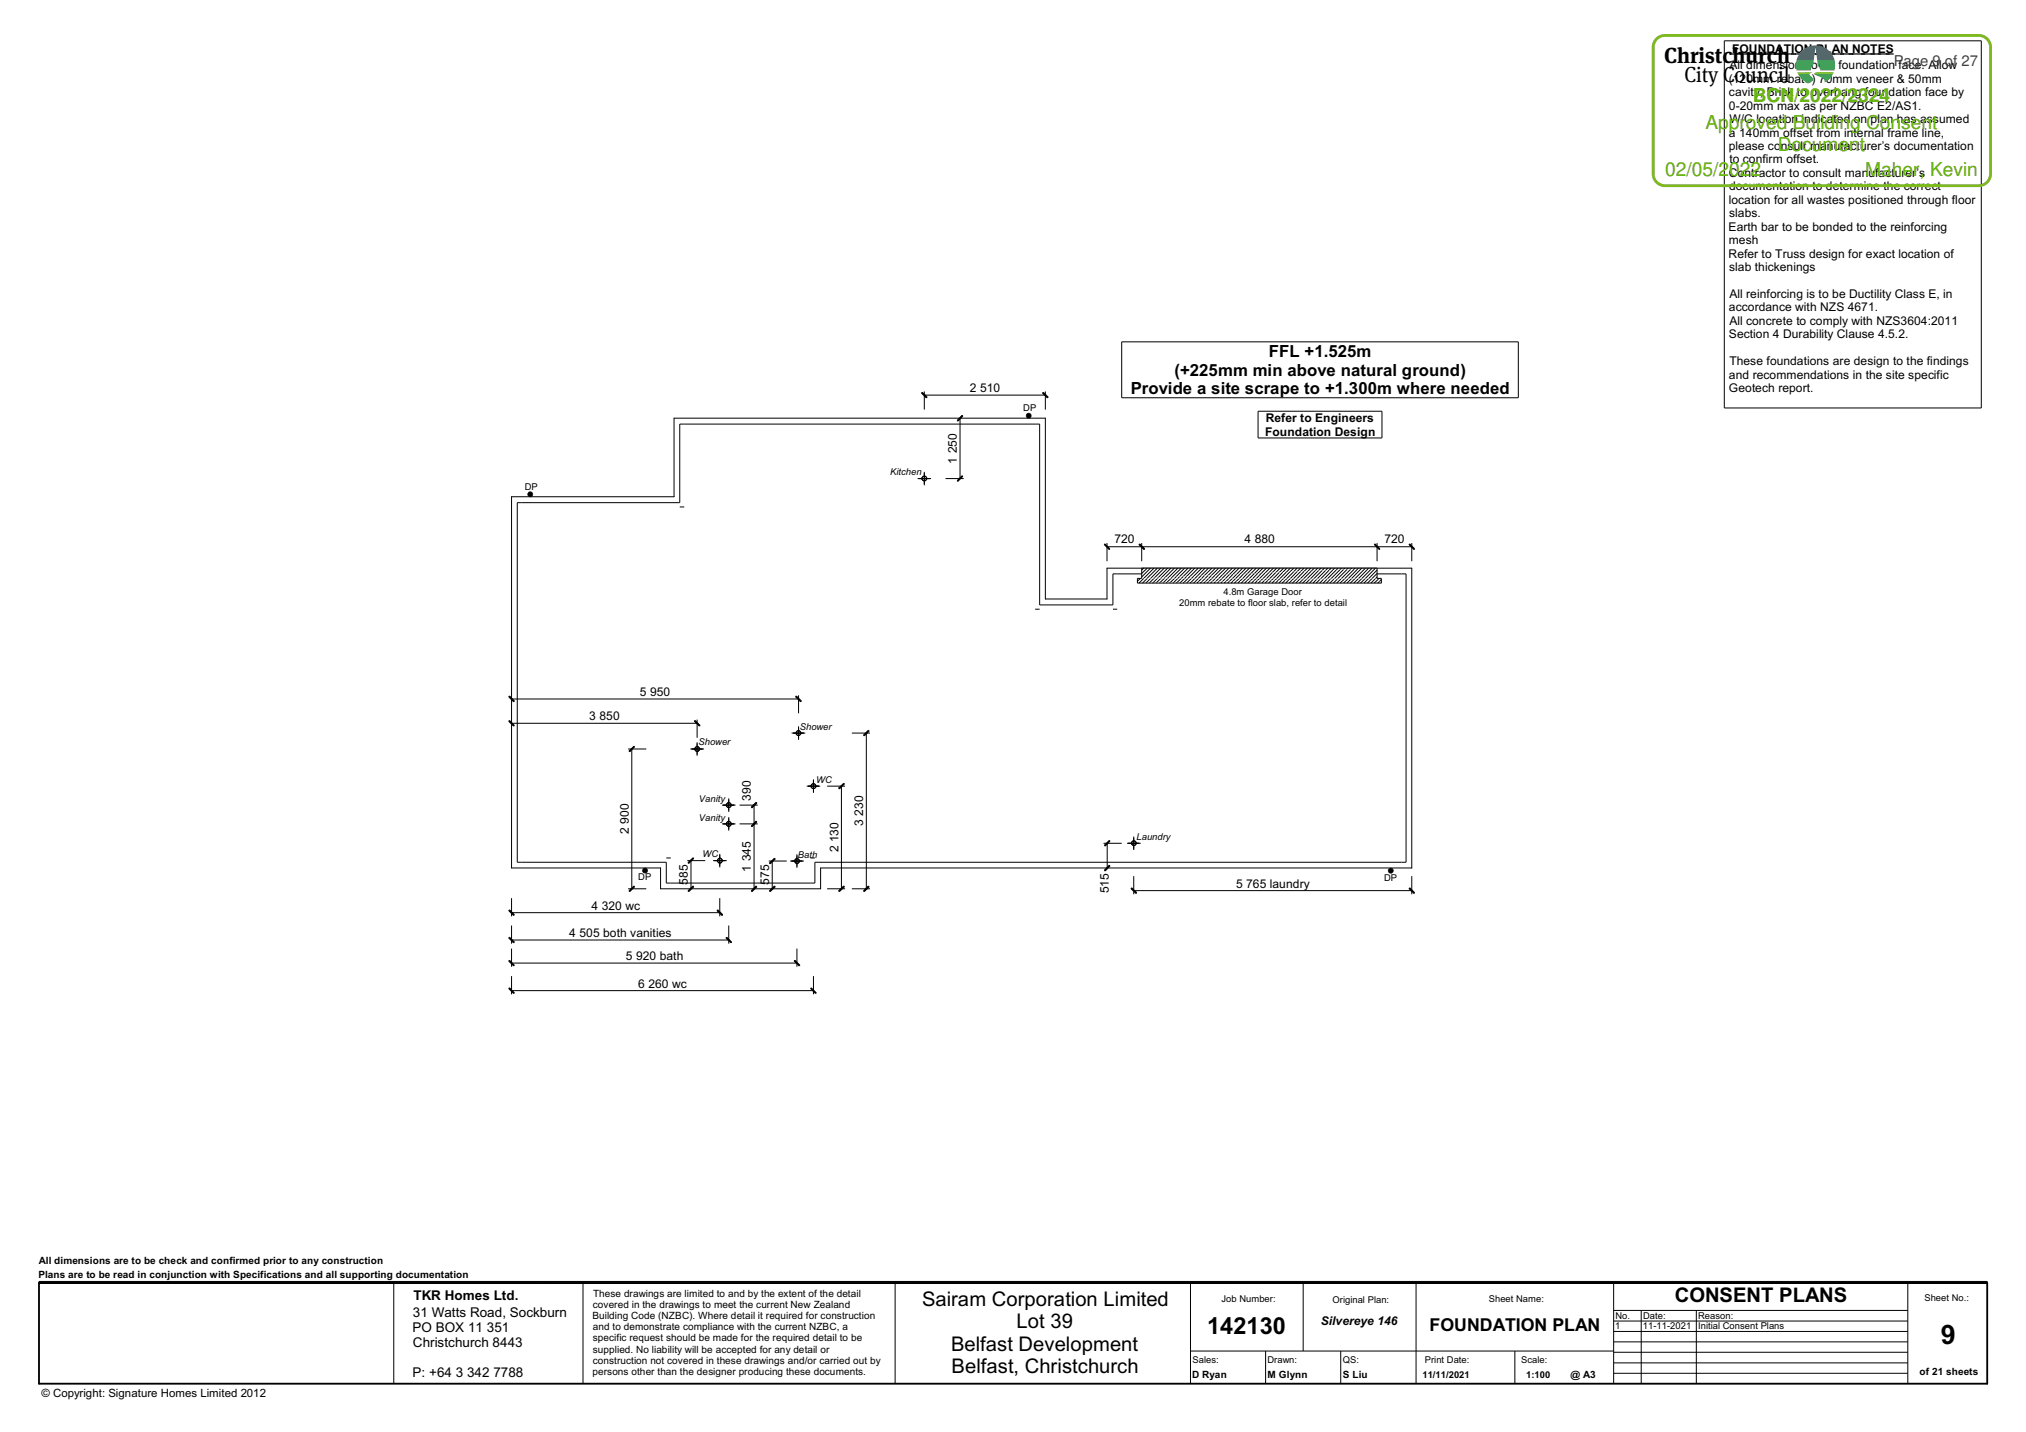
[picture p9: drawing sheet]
<svg xmlns="http://www.w3.org/2000/svg" width="420mm" height="297mm" viewBox="0 0 420 297" stroke-linecap="round" stroke-linejoin="round" font-family="sans-serif">
<defs><g id="words">
<text font-size="5.6" x="402.5" y="278.8">9</text>
<text font-size="4.9" x="250.3" y="276.7">142130</text>
<g font-size="4.5">
<text x="345.1" y="13.1">Christchurch</text>
<text x="349.3" y="17.1">City Council</text>
</g>
<g font-size="4.2">
<text x="191.2" y="270.8">Sairam Corporation Limited</text>
<text x="210.8" y="275.5">Lot 39</text>
<text x="347.3" y="270.1">CONSENT PLANS</text>
<text x="197.2" y="280.2">Belfast Development</text>
<text x="197.4" y="284.8">Belfast, Christchurch</text>
</g>
<g font-size="4" fill="#5db100">
<text x="363.5" y="21.2">BCN/2022/2324</text>
<text x="353.7" y="26.7">Approved Building Consent</text>
<text x="368.7" y="31.3">Document</text>
<text x="345.4" y="36.5">02/05/2022</text>
<text x="386.8" y="36.5">Maher, Kevin</text>
</g>
<text font-size="3.7" x="296.5" y="276.1">FOUNDATION PLAN</text>
<g font-size="3.5">
<text x="243.5" y="77.9">(+225mm min above natural ground)</text>
<text x="263.1" y="74">FFL +1.525m</text>
<text x="234.5" y="81.8">Provide a site scrape to +1.300m where needed</text>
</g>
<text font-size="3.1" fill="#404040" x="392.7" y="13.7">Page 9 of 27</text>
<g font-size="2.8">
<text x="85.7" y="269.6">TKR Homes Ltd.</text>
<text x="85.6" y="273.2">31 Watts Road, Sockburn</text>
<text x="85.6" y="276.3">PO BOX 11 351</text>
<text x="85.6" y="279.4">Christchurch 8443</text>
<text x="85.6" y="285.6">P: +64 3 342 7788</text>
</g>
<g font-size="2.5">
<text x="359.2" y="11">FOUNDATION PLAN NOTES</text>
<text x="358.5" y="17.1">(120mm rebate) 70mm veneer &amp; 50mm</text>
<text x="358.6" y="14.4">All dimensions over foundation face. Allow</text>
<text x="358.6" y="19.9">cavity, Brick to overhang foundation face by</text>
<text x="358.6" y="22.7">0-20mm max as per NZBC E2/AS1.</text>
<text x="358.6" y="28.3">a 140mm offset from internal frame line,</text>
<text x="358.6" y="25.5">W/C location indicated on plan has assumed</text>
<text x="358.5" y="31.1">please consult manufacturer’s documentation</text>
<text x="358.6" y="33.9">to confirm offset.</text>
<text x="358.6" y="36.7">Contractor to consult manufacturer’s</text>
<text x="358.6" y="39.5">documentation to determine the correct</text>
<text x="358.5" y="47.8">Earth bar to be bonded to the reinforcing</text>
<text x="358.5" y="42.2">location for all wastes positioned through floor</text>
<text x="358.6" y="45">slabs.</text>
<text x="358.5" y="53.4">Refer to Truss design for exact location of</text>
<text x="358.5" y="50.6">mesh</text>
<text x="358.6" y="56.2">slab thickenings</text>
<text x="358.6" y="64.6">accordance with NZS 4671.</text>
<text x="358.6" y="61.8">All reinforcing is to be Ductility Class E, in</text>
<text x="358.6" y="70.2">Section 4 Durability Clause 4.5.2.</text>
<text x="358.6" y="67.4">All concrete to comply with NZS3604:2011</text>
<text x="358.6" y="75.7">These foundations are design to the findings</text>
<text x="201.1" y="81.3">2 510</text>
<text x="358.6" y="78.5">and recommendations in the site specific</text>
<text x="358.6" y="81.3">Geotech report.</text>
<text x="262.5" y="87.5">Refer to Engineers</text>
<text x="262.3" y="90.3">Foundation Design</text>
<text x="198.5" y="96.2" transform="rotate(-90 198.5 96.2)">1 250</text>
<text x="231.1" y="112.7">720</text>
<text x="258.1" y="112.7">4 880</text>
<text x="287.1" y="112.7">720</text>
<text x="122.2" y="149.4">3 850</text>
<text x="132.7" y="144.3">5 950</text>
<text x="155.7" y="166.1" transform="rotate(-90 155.7 166.1)">390</text>
<text x="130.4" y="173" transform="rotate(-90 130.4 173)">2 900</text>
<text x="179" y="171.3" transform="rotate(-90 179 171.3)">3 230</text>
<text x="173.9" y="176.8" transform="rotate(-90 173.9 176.8)">2 130</text>
<text x="142.6" y="183.5" transform="rotate(-90 142.6 183.5)">585</text>
<text x="155.7" y="180.8" transform="rotate(-90 155.7 180.8)">1 345</text>
<text x="159.5" y="183.6" transform="rotate(-90 159.5 183.6)">575</text>
<text x="230" y="185.3" transform="rotate(-90 230 185.3)">515</text>
<text x="256.3" y="184.1">5 765 laundry</text>
<text x="122.7" y="188.7">4 320 wc</text>
<text x="118.1" y="194.4">4 505 both vanities</text>
<text x="129.8" y="199.1">5 920 bath</text>
<text x="132.4" y="204.9">6 260 wc</text>
<text x="273.9" y="274.8">Silvereye 146</text>
</g>
<text font-size="2.4" x="8.6" y="289.7">© Copyright: Signature Homes Limited 2012</text>
<g font-size="2.1">
<text x="8.1" y="262.3">All dimensions are to be check and confirmed prior to any construction</text>
<text x="8" y="265.1">Plans are to be read in conjunction with Specifications and all supporting documentation</text>
<text x="123" y="268.9">These drawings are limited to and by the extent of the detail</text>
<text x="122.9" y="273.6">Building Code (NZBC). Where detail it required for construction</text>
<text x="122.9" y="271.3">covered in the drawings to meet the current New Zealand</text>
<text x="122.9" y="275.9">and to demonstrate compliance with the current NZBC, a</text>
<text x="122.9" y="278.3">specific request should be made for the required detail to be</text>
<text x="122.9" y="280.6">supplied. No liability will be accepted for any detail or</text>
<text x="122.9" y="285.2">persons other than the designer producing these documents.</text>
<text x="122.9" y="282.9">construction not covered in these drawings and/or carried out by</text>
<text x="247.2" y="285.9">D Ryan</text>
<text x="262.9" y="285.9">M Glynn</text>
<text x="278.5" y="285.9">S Liu</text>
<text x="325.7" y="285.9">@ A3</text>
<text x="398.1" y="285.2">of 21 sheets</text>
</g>
<g font-size="1.9">
<text x="212.2" y="85.3">DP</text>
<text x="108.8" y="101.6">DP</text>
<text x="184.6" y="98.5">Kitchen</text>
<text x="244.6" y="125.6">20mm rebate to floor slab, refer to detail</text>
<text x="253.7" y="123.5">4.8m Garage Door</text>
<text x="144.9" y="154.6">Shower</text>
<text x="165.9" y="151.5">Shower</text>
<text x="144.9" y="166.3">Vanity</text>
<text x="169.2" y="162.3">WC</text>
<text x="144.9" y="170.3">Vanity</text>
<text x="145.7" y="177.8">WC</text>
<text x="165.5" y="178">Bath</text>
<text x="235.7" y="174.3">Laundry</text>
<text x="132.4" y="182.6">DP</text>
<text x="287.1" y="182.8">DP</text>
<text x="399.1" y="269.9">Sheet No.:</text>
<text x="253.3" y="270.1">Job Number:</text>
<text x="276.4" y="270.3">Original Plan:</text>
<text x="308.7" y="270.1">Sheet Name:</text>
<text x="335" y="275.8">1</text>
<text x="335" y="273.6">No.</text>
<text x="340.7" y="275.8">11-11-2021</text>
<text x="340.7" y="273.6">Date:</text>
<text x="352.2" y="273.6">Reason:</text>
<text x="352.2" y="275.8">Initial Consent Plans</text>
<text x="247.3" y="282.7">Sales:</text>
<text x="262.8" y="282.7">Drawn:</text>
<text x="278.5" y="282.7">QS:</text>
<text x="295" y="285.8">11/11/2021</text>
<text x="295.5" y="282.7">Print Date:</text>
<text x="315.5" y="282.8">Scale:</text>
<text x="316.5" y="285.8">1:100</text>
</g>
</g></defs>
<path d="M8.1 266.1h404v20.9h-404z" fill="none" stroke="#000" stroke-width=".38"/>
<g fill="none" stroke="#000" stroke-width=".21">
<path d="M357.6 8.5h53.3v76.1h-53.3zM212.9 86h.1M213 86.6v.1M213.6 85.8h.1M213.7 85.9l-.3-.2-.5 .2v.5l.3 .3M213.7 85.9l.1 .5-.4 .3M213.7 86.5h.1M213.7 86h.1M106.1 103h33.7v-16.3h77v37.5h12.8v-6.3h63.2v62.1h-122.6v4.4h-33.2v-4.4h-30.9zM107.3 104.3h33.7v-16.3h74.6v37.5h15.2v-6.5h60.8v59.9h-122.6v4.3h-30.8v-4.3h-30.9zM141 105.2h.9M214.7 126.4h.9"/>
<path d="M230.8 126.4h.9M138.2 178h.9M168.1 178h.9M8.1 265.8h404v.3h-404zM81.7 266.1v20.9M120.9 266.1v20.9M185.6 266.1v20.9M246.9 266.1v20.9M270.3 266.1v14.1M293.7 266.1v20.9M334.6 271.8h61M334.6 266.1v20.9"/>
<path d="M395.6 266.1v20.9M246.9 280.2h87.7M262.5 280.2v6.8M278 280.2v6.8M314.2 280.2v6.8"/>
</g>
<path d="M8.1 266h404" fill="none" stroke="#000" stroke-width=".34"/>
<circle cx="213.3" cy="86.2" r=".5" fill="#000"/>
<path d="M235.9 120h.9l-.9 .9z" fill="#fff"/>
<path d="M236.5 120l-.6 .6" fill="none" stroke="#000" stroke-width=".21"/>
<path d="M236.8 117.9h48.8l-48.8 2.1z" fill="#fff"/>
<g fill="none" stroke="#000" stroke-width=".21">
<path d="M237.2 117.9l-.4 .3M237.9 117.9l-1.1 1.1M238.6 117.9l-1.8 1.8M239.3 117.9l-2.1 2M240 117.9l-2 2M240.7 117.9l-2 2M241.4 117.9l-2 1.9M242.1 117.9l-1.9 1.9M242.8 117.9l-1.9 1.9M243.5 117.9l-1.9 1.9M244.3 117.9l-1.9 1.8M245 117.9l-1.9 1.8"/>
<path d="M245.7 117.9l-1.8 1.7M246.4 117.9l-1.8 1.7M247.1 117.9l-1.7 1.7M247.8 117.9l-1.7 1.6M248.5 117.9l-1.7 1.6M249.2 117.9l-1.6 1.6M249.9 117.9l-1.6 1.6M250.6 117.9l-1.6 1.5M251.3 117.9l-1.5 1.5M252.1 117.9l-1.6 1.5M252.7 117.9l-1.5 1.4M253.4 117.9l-1.4 1.4"/>
<path d="M254.2 117.9l-1.5 1.4M254.8 117.9l-1.3 1.4M255.6 117.9l-1.4 1.3M256.3 117.9l-1.3 1.3M257 117.9l-1.3 1.2M257.7 117.9l-1.2 1.2M258.4 117.9l-1.2 1.2M259.1 117.9l-1.2 1.1M259.8 117.9l-1.1 1.1M260.5 117.9l-1.1 1.1M261.2 117.9l-1.1 1.1M261.9 117.9l-1 1"/>
<path d="M262.6 117.9l-1 1M263.4 117.9l-1.1 1M264.1 117.9l-1 .9M264.8 117.9l-1 .9M265.5 117.9l-.9 .8M266.2 117.9l-.9 .8M266.9 117.9l-.9 .8M267.6 117.9l-.8 .8M268.3 117.9l-.8 .7M269 117.9l-.7 .7M269.7 117.9l-.7 .7M270.4 117.9l-.7 .6"/>
<path d="M271.1 117.9l-.6 .6M271.8 117.9l-.6 .6M272.5 117.9l-.6 .5M273.3 117.9l-.6 .5M273.9 117.9l-.5 .5M274.7 117.9l-.5 .5M275.4 117.9l-.5 .4M276.1 117.9l-.5 .4M276.8 117.9l-.4 .3M277.5 117.9l-.4 .3M278.2 117.9l-.3 .3M278.9 117.9l-.3 .3"/>
<path d="M279.6 117.9l-.2 .2M280.3 117.9l-.2 .2M281 117.9l-.2 .2M281.7 117.9l-.1 .1M282.4 117.9l-.1 .1M283.2 117.9l-.2 .1M283.8 117.9h.1M284.6 117.9h-.1M285.2 117.9h.1"/>
</g>
<path d="M236.8 120h48.8l-49.7 .9z" fill="#fff"/>
<g fill="none" stroke="#000" stroke-width=".21">
<path d="M237.2 120l-1 .9M237.9 120l-1 .9M238.6 120l-.9 .9M239.3 120l-.9 .9M240 120l-.9 .9M240.7 120l-.9 .9M241.5 120l-1 .9M242.1 120l-.8 .9M242.9 120l-.9 .8M243.6 120l-.9 .8M244.3 120l-.9 .8M245 120l-.9 .8"/>
<path d="M245.7 120l-.8 .8M246.4 120l-.8 .8M247.1 120l-.8 .7M247.8 120l-.7 .7M248.5 120l-.7 .7M249.2 120l-.7 .7M249.9 120l-.7 .7M250.7 120l-.8 .7M251.3 120l-.6 .6M252.1 120l-.7 .6M252.8 120l-.7 .6M253.4 120l-.6 .6"/>
<path d="M254.2 120l-.7 .6M254.9 120l-.6 .6M255.6 120l-.6 .6M256.3 120l-.6 .6M257 120l-.6 .6M257.7 120l-.6 .5M258.4 120l-.5 .5M259.1 120l-.5 .5M259.8 120l-.5 .5M260.6 120l-.6 .5M261.2 120l-.5 .4M262 120l-.5 .4"/>
<path d="M262.7 120l-.5 .4M263.4 120l-.5 .4M264.1 120l-.4 .4M264.8 120l-.4 .4M265.5 120l-.4 .4M266.2 120l-.4 .4M266.9 120l-.4 .4M267.6 120l-.3 .3M268.3 120l-.3 .3M269 120l-.3 .3M269.7 120l-.3 .3M270.4 120l-.3 .3"/>
<path d="M271.1 120l-.3 .3M271.9 120l-.3 .2M272.5 120l-.2 .2M273.3 120l-.3 .2M274 120l-.3 .2M274.7 120l-.3 .2M275.4 120l-.2 .2M276.1 120l-.2 .1M276.8 120l-.2 .1M277.5 120l-.2 .1M278.2 120l-.1 .1M278.9 120l-.1 .1"/>
<path d="M279.7 120l-.2 .1M280.3 120l-.1 .1M281.1 120l-.1 .1M281.8 120l-.1 .1M282.4 120h.1M283.2 120h-.1M283.8 120h.1"/>
</g>
<path d="M235.9 120.9l49.7-.9 .9 .9z" fill="#fff"/>
<g fill="none" stroke="#000" stroke-width=".21">
<path d="M283.8 120l-.9 .9M284.6 120l-1 .9M285.3 120l-1 .9M236.9 120.9h.1M237.7 120.9h-.1M238.4 120.9h-.1M239.1 120.9h-.1M239.8 120.9h-.1M240.5 120.9h.1M241.3 120.9h-.1M242 120.8l-.1 .1M242.7 120.8l-.1 .1"/>
<path d="M243.4 120.8l-.1 .1M244.1 120.8l-.1 .1M244.9 120.8l-.2 .1M245.6 120.8l-.2 .1M246.3 120.7l-.2 .2M247.1 120.7l-.3 .2M247.8 120.7l-.3 .2M248.5 120.7l-.3 .2M249.2 120.7l-.3 .2M249.9 120.7l-.3 .2M250.7 120.6l-.3 .3M251.4 120.6l-.4 .3"/>
<path d="M252.1 120.6l-.3 .3M252.8 120.6l-.3 .3M253.5 120.6l-.3 .3M254.3 120.6l-.4 .3M255 120.6l-.4 .3M255.7 120.6l-.4 .3M256.4 120.6l-.4 .3M257.1 120.5l-.4 .4M257.9 120.5l-.5 .4M258.6 120.5l-.5 .4M259.3 120.5l-.5 .4M260 120.5l-.5 .4"/>
<path d="M260.7 120.4l-.4 .5M261.5 120.4l-.6 .5M262.2 120.4l-.5 .5M262.9 120.4l-.5 .5M263.7 120.4l-.6 .5M264.4 120.4l-.6 .5M265.1 120.4l-.6 .5M265.8 120.4l-.6 .5M266.5 120.4l-.6 .5M267.3 120.3l-.7 .6M268 120.3l-.7 .6M268.7 120.3l-.7 .6"/>
<path d="M269.4 120.3l-.7 .6M270.1 120.3l-.6 .6M270.8 120.3l-.7 .6M271.6 120.2l-.8 .7M272.3 120.2l-.7 .7M273 120.2l-.7 .7M273.7 120.2l-.7 .7M274.4 120.2l-.7 .7M275.2 120.2l-.8 .7M275.9 120.1l-.8 .8M276.6 120.1l-.8 .8M277.3 120.1l-.8 .8"/>
<path d="M278.1 120.1l-.9 .8M278.8 120.1l-.9 .8M279.5 120.1l-.9 .8M280.2 120.1l-.8 .8M281 120.1l-1 .8M281.7 120.1l-.9 .8M282.4 120l-.9 .9M283.1 120l-.9 .9M285.8 120.2l-.8 .7M286.1 120.6l-.4 .3M286.5 120.9h-.1"/>
</g>
<path d="M236.8 120l48.8-2.1v2.1z" fill="#fff"/>
<g fill="none" stroke="#000" stroke-width=".21">
<path d="M237.2 119.9v.1M238 119.9l-.1 .1M238.7 119.9l-.1 .1M239.4 119.8l-.1 .2M240.2 119.8l-.2 .2M240.9 119.8l-.2 .2M241.6 119.8l-.1 .2M242.4 119.7l-.3 .3M243.1 119.7l-.2 .3M243.9 119.6l-.3 .4M244.6 119.6l-.3 .4M245.4 119.6l-.4 .4"/>
<path d="M246.1 119.5l-.4 .5M246.8 119.5l-.4 .5M247.6 119.5l-.5 .5M248.3 119.5l-.5 .5M249 119.4l-.5 .6M249.8 119.4l-.6 .6M250.5 119.4l-.6 .6M251.2 119.3l-.5 .7M252 119.3l-.7 .7M252.7 119.3l-.6 .7M253.5 119.3l-.7 .7M254.2 119.2l-.8 .8"/>
<path d="M255 119.2l-.8 .8M255.7 119.1l-.8 .9M256.5 119.1l-.9 .9M257.2 119.1l-.9 .9M257.9 119l-.9 1M258.7 119l-1 1M259.4 119l-1 1M260.1 119l-1 1M260.9 118.9l-1.1 1.1M261.6 118.9l-1 1.1M262.3 118.9l-1.1 1.1M263.1 118.8l-1.1 1.2"/>
<path d="M263.8 118.8l-1.1 1.2M264.6 118.7l-1.2 1.3M265.3 118.7l-1.2 1.3M266 118.7l-1.2 1.3M266.8 118.7l-1.3 1.3M267.5 118.6l-1.3 1.4M268.3 118.6l-1.4 1.4M269 118.6l-1.4 1.4M269.7 118.5l-1.4 1.5M270.5 118.5l-1.5 1.5M271.2 118.5l-1.5 1.5M271.9 118.4l-1.5 1.6"/>
<path d="M272.7 118.4l-1.6 1.6M273.4 118.4l-1.5 1.6M274.2 118.4l-1.7 1.6M274.9 118.3l-1.6 1.7M275.6 118.3l-1.6 1.7M276.4 118.2l-1.7 1.8M277.1 118.2l-1.7 1.8M277.9 118.2l-1.8 1.8M278.6 118.2l-1.8 1.8M279.4 118.1l-1.9 1.9M280.1 118.1l-1.9 1.9M280.8 118.1l-1.9 1.9"/>
<path d="M281.6 118l-1.9 2M282.3 118l-2 2M283 118l-1.9 2M283.8 117.9l-2 2.1M284.5 117.9l-2.1 2.1M285.2 117.9l-2 2.1M285.6 119.7l-.3 .3M285.6 119l-1 1M285.6 118.2l-1.7 1.8"/>
</g>
<path d="M285.6 120h.9v.9z" fill="#fff"/>
<g fill="none" stroke="#000" stroke-width=".21">
<path d="M190.3 99.3h2.8M191.1 81.5l.2-.1 1 1-.2 .1zM191.7 81.2v3.8M191.7 97.9v2.8M191.7 82h25.1M196.1 99.3h3.8M199.1 86.7v12.6M199.5 98.7l.2 .1-1.1 1.1-.1-.2zM199.5 86.1l.2 .2-1.1 1.1-.1-.2zM216.2 81.5l.2-.1 1 1-.2 .1zM216.8 81.2v3.8M109.5 102.4h.1"/>
<path d="M109.5 102.7h.1M109.6 102.8h.1M109.6 102.8l.1 .2M109.7 102.1l.4-.1 .3 .3v.6l-.6 .1M109.7 102.1l-.2 .2 .1 .5M109.7 103h.1M109.7 103h.2M109.8 102.1h-.1M110.1 103h.1M110.2 102.1h.1M110.4 102.3v.1M110.4 102.7h.1"/>
<path d="M229 112.9l.2-.1 1 1-.2 .2zM229.6 112.6v3.8M229.6 113.4h63.2M236.2 112.9l.1-.1 1.1 1-.2 .2zM236.8 117.9h48.8v2.1h.9v.9h-50.6v-.9h.9zM236.8 112.6v3.8M285 112.9l.2-.1 1 1-.2 .2zM285.6 112.6v3.8M286 120l-.2 .2M292.2 112.9l.2-.1 1 1-.2 .2zM292.8 112.6v3.8M286.5 120.2l-.4 .4"/>
<path d="M105.5 149.6l.2-.2 1 1.1-.2 .1zM105.5 144.5l.2-.1 1 1-.2 .2zM106.1 150h38.5M106.1 145h59.5M130.3 155.4h3.7M130.4 155.8l1.1-1 .1 .1-1 1.1zM131 155.4v29M143.2 155.4h2.8M144 149.6l.1-.2 1.1 1.1-.2 .1zM144.6 149.3v3.7M144.6 154v2.8M164.2 152.1h2.8"/>
<path d="M165.1 144.4l1.1 1-.2 .2-1-1.1zM165.6 144.2v3.8M165.6 150.7v2.8M176.7 152.1h3.7M179.7 152.1v32.3M180.1 151.5l.2 .1-1.1 1.1-.1-.2zM142.5 178.5h3.8M142.7 178.9l1-1 .2 .2-1.1 1zM143.3 178.5v5.9M147.9 178.5h2.8M149.3 177.1v2.8M149.7 170.9h2.8"/>
<path d="M149.7 167h2.8M151.1 165.6v2.8M151.1 169.5v2.8M153.4 170.9h3.7M153.4 167h3.7M155.8 167.4l1-1 .2 .2-1 1zM156.4 167v17.4M156.8 170.3l.2 .2-1 1-.2-.1zM159.4 178.6h3.8M159.6 179l1-1 .2 .2-1.1 1zM160.1 178.6v5.8M163.9 178.6h2.8"/>
<path d="M165.3 177.2v2.8M167.3 163.1h2.8M168.7 161.7v2.8M171.5 163.1h3.8M173.9 163.5l1.1-1 .1 .1-1 1.1zM174.5 163.1v21.3M228.9 174.9h3.7M229 175.3l1-1 .2 .2-1 1zM229.6 174.9v5.1M230 179.5l.2 .1-1 1.1-.2-.2zM233.7 174.9h2.9M235.1 173.5v2.8"/>
<path d="M105.5 188.9l.2-.2 1 1-.2 .2zM105.5 194.6l.2-.2 1 1-.2 .2zM105.5 199.3l.2-.1 1 1-.2 .2zM106.1 186.3v3.8M106.1 192v3.7M106.1 196.8v3.7M106.1 189.3h43.2M106.1 195h45M106.1 199.8h59.2M130.3 184.4h3.7M130.4 184.8l1.1-1 .1 .1-1 1.1zM133.3 180.3l.3-.2h.3l.3 .2"/>
<path d="M133.3 180.3h.1M133.3 180.3v.4l.1 .3M133.5 181h.1M134.2 180.3h.1M134.2 180.3a.51 .51 0 0 1-.1 .7 .51 .51 0 0 1-.7 0M134.2 180.8v.1M142.7 184.8l1-1 .2 .1-1.1 1.1zM148.7 188.9l.1-.2 1.1 1-.2 .2zM149.3 186.3v3.8M150.7 194.4l1 1-.1 .2-1.1-1zM151.1 192v3.7M155.8 184.8l1-1 .2 .1-1 1.1z"/>
<path d="M159.6 184.8l1-1 .2 .1-1.1 1.1zM164.8 199.2l1.1 1-.2 .2-1-1.1zM165.3 196.8v3.7M171.5 184.4h3.8M173.9 184.8l1.1-1 .1 .1-1 1.1zM176.7 184.4h3.7M180.1 183.8l.2 .1-1.1 1.1-.1-.2zM234.7 184.1l1.1 1.1-.2 .1-1.1-1zM235.1 181.7v3.8M235.1 184.7h57.7M288 180.9h.1M288.1 181h.1"/>
<path d="M288.8 180.3h.1M288.9 180.8h.1M292.4 184.1l1 1.1-.2 .1-1-1zM292.8 181.7v3.8M105.5 205.1l.2-.2 1 1.1-.2 .1zM106.1 202.5v3.7M106.1 205.5h62.6M168.2 204.9l1.1 1.1-.2 .1-1-1zM168.7 202.5v3.7"/>
<circle cx="191.7" cy="99.3" r=".5"/>
<circle cx="144.6" cy="155.3" r=".49"/>
<circle cx="165.6" cy="152.1" r=".5"/>
<circle cx="149.3" cy="178.5" r=".49"/>
<circle cx="151.1" cy="167" r=".51"/>
<circle cx="151.1" cy="170.9" r=".51"/>
<circle cx="165.3" cy="178.6" r=".49"/>
<circle cx="168.7" cy="163.1" r=".51"/>
<circle cx="235.1" cy="174.9" r=".49"/>
<circle cx="288.4" cy="180.6" r=".5"/>
</g>
<g fill="#000">
<path d="M191.1 81.5l.2-.1 1 1-.2 .1z" fill-rule="evenodd"/>
<path d="M199.5 98.7l.2 .1-1.1 1.1-.1-.2z" fill-rule="evenodd"/>
<path d="M199.5 86.1l.2 .2-1.1 1.1-.1-.2z" fill-rule="evenodd"/>
<path d="M216.2 81.5l.2-.1 1 1-.2 .1z" fill-rule="evenodd"/>
<path d="M229 112.9l.2-.1 1 1-.2 .2z" fill-rule="evenodd"/>
<path d="M236.2 112.9l.1-.1 1.1 1-.2 .2z" fill-rule="evenodd"/>
<path d="M285 112.9l.2-.1 1 1-.2 .2z" fill-rule="evenodd"/>
<path d="M292.2 112.9l.2-.1 1 1-.2 .2z" fill-rule="evenodd"/>
<path d="M105.5 149.6l.2-.2 1 1.1-.2 .1z" fill-rule="evenodd"/>
<path d="M105.5 144.5l.2-.1 1 1-.2 .2z" fill-rule="evenodd"/>
<path d="M130.4 155.8l1.1-1 .1 .1-1 1.1z" fill-rule="evenodd"/>
<path d="M144 149.6l.1-.2 1.1 1.1-.2 .1z" fill-rule="evenodd"/>
<path d="M165.1 144.4l1.1 1-.2 .2-1-1.1z" fill-rule="evenodd"/>
<path d="M180.1 151.5l.2 .1-1.1 1.1-.1-.2z" fill-rule="evenodd"/>
<path d="M142.7 178.9l1-1 .2 .2-1.1 1z" fill-rule="evenodd"/>
<path d="M155.8 167.4l1-1 .2 .2-1 1z" fill-rule="evenodd"/>
<path d="M156.8 170.3l.2 .2-1 1-.2-.1z" fill-rule="evenodd"/>
<path d="M159.6 179l1-1 .2 .2-1.1 1z" fill-rule="evenodd"/>
<path d="M173.9 163.5l1.1-1 .1 .1-1 1.1z" fill-rule="evenodd"/>
<path d="M229 175.3l1-1 .2 .2-1 1z" fill-rule="evenodd"/>
<path d="M105.5 188.9l.2-.2 1 1-.2 .2z" fill-rule="evenodd"/>
<path d="M105.5 194.6l.2-.2 1 1-.2 .2z" fill-rule="evenodd"/>
<path d="M105.5 199.3l.2-.1 1 1-.2 .2z" fill-rule="evenodd"/>
<path d="M130.4 184.8l1.1-1 .1 .1-1 1.1z" fill-rule="evenodd"/>
<path d="M142.7 184.8l1-1 .2 .1-1.1 1.1z" fill-rule="evenodd"/>
<path d="M148.7 188.9l.1-.2 1.1 1-.2 .2z" fill-rule="evenodd"/>
<path d="M150.7 194.4l1 1-.1 .2-1.1-1z" fill-rule="evenodd"/>
<path d="M155.8 184.8l1-1 .2 .1-1 1.1z" fill-rule="evenodd"/>
<path d="M159.6 184.8l1-1 .2 .1-1.1 1.1z" fill-rule="evenodd"/>
<path d="M173.9 184.8l1.1-1 .1 .1-1 1.1z" fill-rule="evenodd"/>
<path d="M180.1 183.8l.2 .1-1.1 1.1-.1-.2z" fill-rule="evenodd"/>
<path d="M230 179.5l.2 .1-1 1.1-.2-.2z" fill-rule="evenodd"/>
<path d="M234.7 184.1l1.1 1.1-.2 .1-1.1-1z" fill-rule="evenodd"/>
<path d="M292.4 184.1l1 1.1-.2 .1-1-1z" fill-rule="evenodd"/>
<path d="M105.5 205.1l.2-.2 1 1.1-.2 .1z" fill-rule="evenodd"/>
<path d="M164.8 199.2l1.1 1-.2 .2-1-1.1z" fill-rule="evenodd"/>
<path d="M168.2 204.9l1.1 1.1-.2 .1-1-1z" fill-rule="evenodd"/>
<circle cx="110" cy="102.5" r=".51"/>
<circle cx="133.8" cy="180.6" r=".5"/>
<circle cx="288.4" cy="180.6" r=".5"/>
</g>
<path d="M260.9 85.3h25.7v5.5h-25.7z" fill-rule="evenodd" fill="#fff"/>
<path d="M232.6 70.9h82.3v11.6h-82.3zM260.9 85.3h25.7v5.5h-25.7zM334.6 274h61M334.6 276.2h61M334.6 278.3h61M340.4 271.8v15.2M351.8 271.8v15.2M334.6 280.5h61M334.6 282.7h61M334.6 284.9h61" fill="none" stroke="#000" stroke-width=".21"/>
<path d="M359.2 11.2h33.5" fill="none" stroke="#000" stroke-width=".25"/>
<path d="M343.4 8.3a2.46 2.46 0 0 1 1.9-1h65a2.46 2.46 0 0 1 2.5 2.5v26.2a2.46 2.46 0 0 1-2.5 2.5h-65a2.46 2.46 0 0 1-2.5-2.5v-26.2l.1-.6z" fill="none" stroke="#7eba1c" stroke-width=".58"/>
<g fill="#fff">
<path d="M373.5 10.8a4.1 4.1 0 0 1 6.5 .5 4.1 4.1 0 0 1 .4 3.3h-2.9l-.2-1.3-.2 .7-.6-4.1-.5 4-.3-.6-.2 1.3h-2.9a4.1 4.1 0 0 1 .9-3.8z"/>
<path d="M376.2 15.2l.1 .2a3.8 3.8 0 0 1 2.1 1.3v.4a3.6 3.6 0 0 0 1.9-2.1h-3.6zM372.7 15l.9 1.4a2.2 2.2 0 0 0 1.6 .8 .74 .74 0 0 0 .7-1l-.6-.8 .6-.4z"/>
</g>
<use href="#words"/>
</svg>
